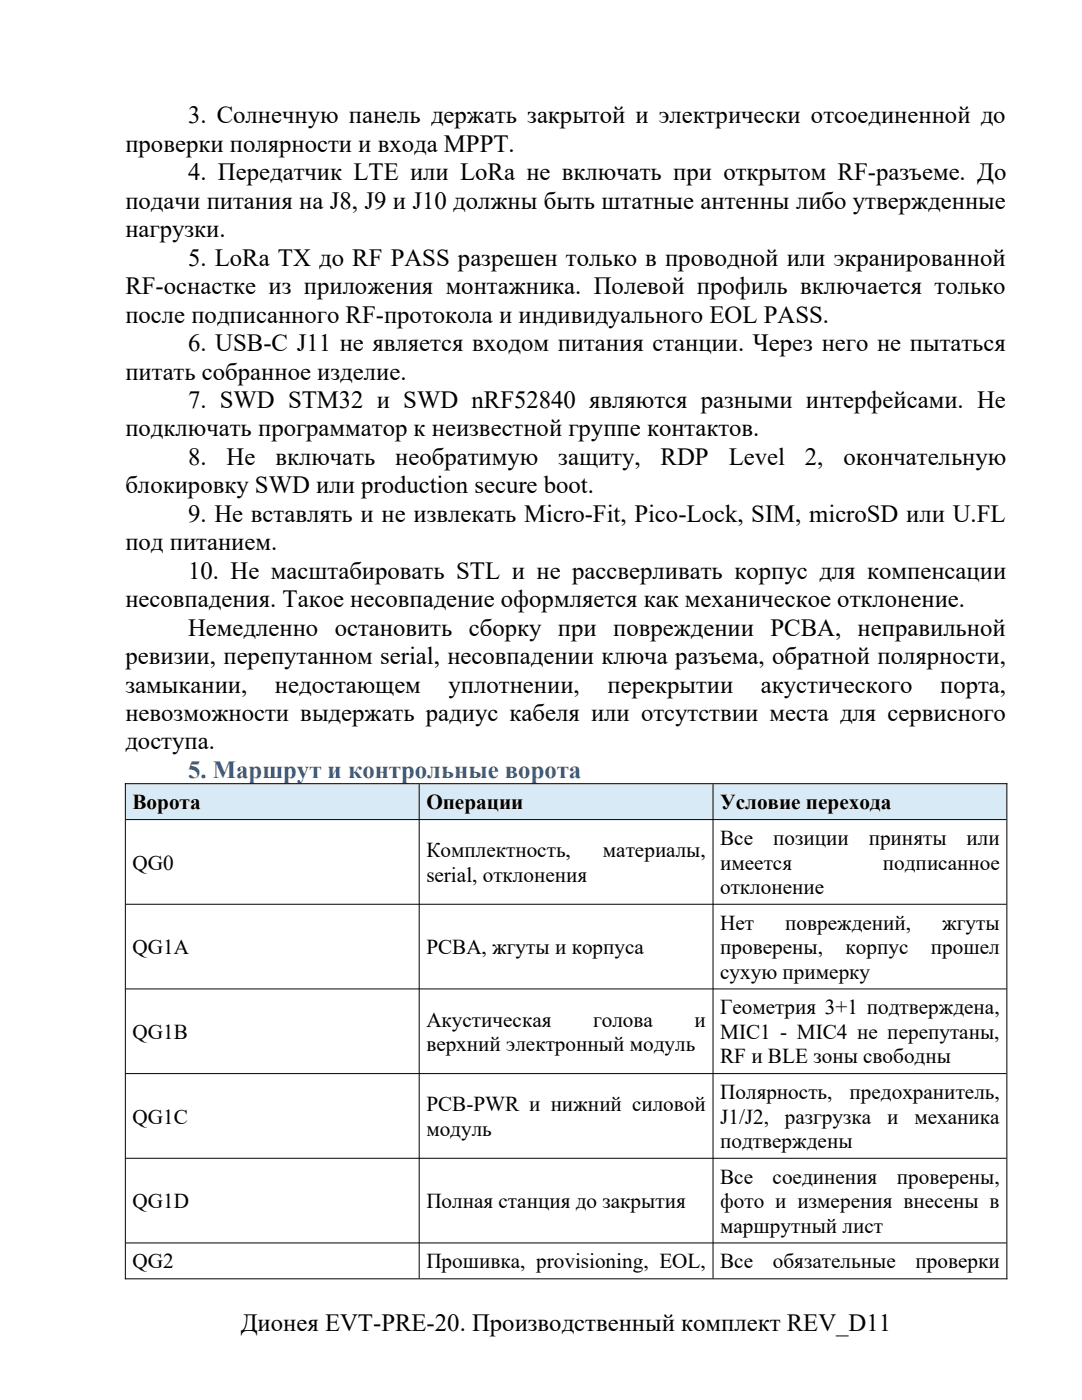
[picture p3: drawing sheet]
<svg xmlns="http://www.w3.org/2000/svg" width="216mm" height="279mm" viewBox="0 0 216 279" stroke-linecap="round" stroke-linejoin="round" font-family="sans-serif">
<defs><g id="words">
<g font-size="4.9">
<text x="37.5" y="24.6">3. Солнечную панель держать закрытой и электрически отсоединенной до</text>
<text x="25" y="30.3">проверки полярности и входа MPPT.</text>
<text x="37.5" y="36">4. Передатчик LTE или LoRa не включать при открытом RF-разъеме. До</text>
<text x="25" y="41.7">подачи питания на J8, J9 и J10 должны быть штатные антенны либо утвержденные</text>
<text x="25" y="47.3">нагрузки.</text>
<text x="37.5" y="53">5. LoRa TX до RF PASS разрешен только в проводной или экранированной</text>
<text x="25" y="58.7">RF-оснастке из приложения монтажника. Полевой профиль включается только</text>
<text x="25" y="64.4">после подписанного RF-протокола и индивидуального EOL PASS.</text>
<text x="37.5" y="70.1">6. USB-C J11 не является входом питания станции. Через него не пытаться</text>
<text x="25" y="75.7">питать собранное изделие.</text>
<text x="37.5" y="81.4">7. SWD STM32 и SWD nRF52840 являются разными интерфейсами. Не</text>
<text x="25" y="87.1">подключать программатор к неизвестной группе контактов.</text>
<text x="37.5" y="92.8">8.</text>
<text x="45.2" y="92.8">Не</text>
<text x="54.9" y="92.8">включать</text>
<text x="78.9" y="92.8">необратимую</text>
<text x="111.4" y="92.8">защиту,</text>
<text x="131.8" y="92.8">RDP</text>
<text x="145.4" y="92.8">Level</text>
<text x="160.6" y="92.8">2,</text>
<text x="168.3" y="92.8">окончательную</text>
<text x="25" y="98.5">блокировку SWD или production secure boot.</text>
<text x="37.5" y="104.1">9. Не вставлять и не извлекать Micro-Fit, Pico-Lock, SIM, microSD или U.FL</text>
<text x="25" y="109.8">под питанием.</text>
<text x="37.5" y="115.5">10. Не масштабировать STL и не рассверливать корпус для компенсации</text>
<text x="25" y="121.2">несовпадения. Такое несовпадение оформляется как механическое отклонение.</text>
<text x="37.5" y="126.9">Немедленно остановить сборку при повреждении PCBA, неправильной</text>
<text x="25" y="132.5">ревизии, перепутанном serial, несовпадении ключа разъема, обратной полярности,</text>
<text x="25" y="138.2">замыкании,</text>
<text x="25" y="143.9">невозможности выдержать радиус кабеля или отсутствии места для сервисного</text>
<text x="54.9" y="138.2">недостающем</text>
<text x="89.5" y="138.2">уплотнении,</text>
<text x="121.2" y="138.2">перекрытии</text>
<text x="151.8" y="138.2">акустического</text>
<text x="187.6" y="138.2">порта,</text>
<text x="25" y="149.6">доступа.</text>
<text x="48" y="265.6">Дионея EVT-PRE-20. Производственный комплект REV_D11</text>
</g>
<text font-size="4.9" fill="#365f91" x="37.5" y="155.3">5. Маршрут и контрольные ворота</text>
<g font-size="4.2">
<text x="26.4" y="161.5">Ворота</text>
<text x="85.1" y="161.5">Операции</text>
<text x="143.7" y="161.5">Условие перехода</text>
<text x="26.4" y="173.5">QG0</text>
<text x="85.1" y="171.1">Комплектность,</text>
<text x="120.3" y="171.1">материалы,</text>
<text x="143.7" y="168.7">Все</text>
<text x="143.7" y="173.5">имеется</text>
<text x="154.3" y="168.7">позиции</text>
<text x="173.3" y="168.7">приняты</text>
<text x="176.2" y="173.5">подписанное</text>
<text x="192.9" y="168.7">или</text>
<text x="85.1" y="176">serial, отклонения</text>
<text x="143.7" y="178.4">отклонение</text>
<text x="143.7" y="185.6">Нет</text>
<text x="156.7" y="185.6">повреждений,</text>
<text x="188" y="185.6">жгуты</text>
<text x="26.4" y="190.4">QG1A</text>
<text x="85.1" y="190.4">PCBA, жгуты и корпуса</text>
<text x="143.7" y="190.4">проверены,</text>
<text x="168.7" y="190.4">корпус</text>
<text x="185.8" y="190.4">прошел</text>
<text x="143.7" y="195.3">сухую примерку</text>
<text x="143.7" y="202.5">Геометрия 3+1 подтверждена,</text>
<text x="26.4" y="207.3">QG1B</text>
<text x="85.1" y="204.9">Акустическая</text>
<text x="85.1" y="209.8">верхний электронный модуль</text>
<text x="118.4" y="204.9">голова</text>
<text x="138.6" y="204.9">и</text>
<text x="143.7" y="207.3">MIC1 - MIC4 не перепутаны,</text>
<text x="143.7" y="212.2">RF и BLE зоны свободны</text>
<text x="85.1" y="221.8">PCB-PWR и нижний силовой</text>
<text x="143.7" y="219.4">Полярность,</text>
<text x="169.5" y="219.4">предохранитель,</text>
<text x="26.4" y="224.2">QG1C</text>
<text x="85.1" y="226.7">модуль</text>
<text x="143.7" y="224.2">J1/J2,</text>
<text x="156.6" y="224.2">разгрузка</text>
<text x="177" y="224.2">и</text>
<text x="182.4" y="224.2">механика</text>
<text x="143.7" y="229.1">подтверждены</text>
<text x="143.7" y="236.3">Все</text>
<text x="154.2" y="236.3">соединения</text>
<text x="179" y="236.3">проверены,</text>
<text x="26.4" y="241.1">QG1D</text>
<text x="85.1" y="241.1">Полная станция до закрытия</text>
<text x="143.7" y="241.1">фото и измерения внесены в</text>
<text x="143.7" y="246">маршрутный лист</text>
<text x="26.4" y="253.2">QG2</text>
<text x="85.1" y="253.2">Прошивка, provisioning, EOL,</text>
<text x="143.7" y="253.2">Все</text>
<text x="154.2" y="253.2">обязательные</text>
<text x="182.7" y="253.2">проверки</text>
</g>
</g></defs>
<g fill="#d9eaf7">
<path d="M25 156.3h58.6v7.2h-58.6z" fill-rule="evenodd"/>
<path d="M83.6 156.3h58.7v7.2h-58.7z" fill-rule="evenodd"/>
<path d="M142.3 156.3h58.6v7.2h-58.6z" fill-rule="evenodd"/>
<path d="M25 156.3h58.6v7.2h-58.6z" fill-rule="evenodd"/>
<path d="M83.6 156.3h58.7v7.2h-58.7z" fill-rule="evenodd"/>
<path d="M142.3 156.3h58.6v7.2h-58.6z" fill-rule="evenodd"/>
</g>
<path d="M24.9 156.4h176.1M25 156.3v99M83.6 156.5v98.6M142.3 156.5v98.6M200.9 156.3v99M25.1 163.6h175.7M25.1 180.5h175.7M25.1 197.4h175.7M25.1 214.3h175.7M25.1 231.2h175.7M24.9 255.2h176.1M25.1 248.1h175.7" fill="none" stroke="#000" stroke-width=".2"/>
<use href="#words"/>
</svg>
